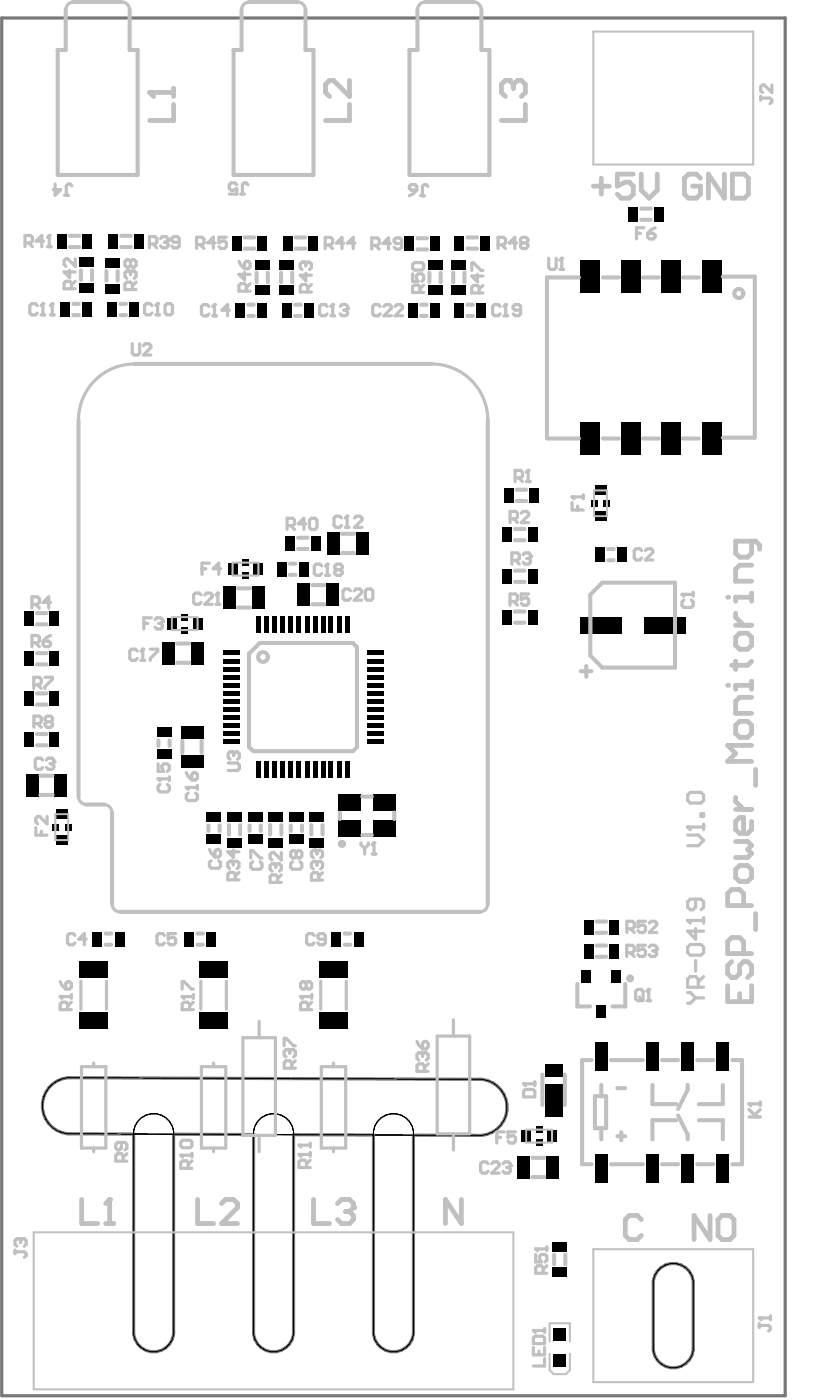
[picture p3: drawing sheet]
<svg xmlns="http://www.w3.org/2000/svg" width="174mm" height="291mm" viewBox="0 0 174 291" stroke-linecap="round" stroke-linejoin="round" font-family="sans-serif">
<path d="M10.1 225.9a5.7 5.7 0 0 1 4.6-2.1l84.8 .3a5.8 5.8 0 0 1 5.8 5.9 5.8 5.8 0 0 1-5.9 5.8l-84.8-.4a5.8 5.8 0 0 1-5.3-3.3 5.8 5.8 0 0 1 .8-6.2zM29.3 232.1a4.2 4.2 0 0 1 4.4-.4 4.2 4.2 0 0 1 2.3 3.7v41.1a4.2 4.2 0 0 1-4.1 4.2 4.2 4.2 0 0 1-4.2-4.2v-41.1a4 4 0 0 1 1.6-3.3zM54.2 232.1a4.2 4.2 0 0 1 4.4-.4 4.2 4.2 0 0 1 2.3 3.7v41.1a4.2 4.2 0 0 1-4.1 4.2 4.2 4.2 0 0 1-4.2-4.2v-41.1a4 4 0 0 1 1.6-3.3zM79.1 232.1a4.2 4.2 0 0 1 4.4-.4 4.2 4.2 0 0 1 2.3 3.7v41.1a4.2 4.2 0 0 1-4.1 4.2 4.2 4.2 0 0 1-4.2-4.2v-41.1a4 4 0 0 1 1.6-3.3zM137.2 263.2a4.2 4.2 0 0 1 4.4-.4 4.2 4.2 0 0 1 2.3 3.7v13.3a4.2 4.2 0 0 1-4.1 4.2 4.2 4.2 0 0 1-4.2-4.2v-13.3a4 4 0 0 1 1.6-3.3z" fill="none" stroke="#000" stroke-width=".21"/>
<g fill="#000">
<path d="M11.8 48.6h2v3h-2z" fill-rule="evenodd"/>
<path d="M16.5 53.5h2.9v2h-2.9z" fill-rule="evenodd"/>
<path d="M17.1 48.6h2v3h-2z" fill-rule="evenodd"/>
<path d="M21.8 53.6h3v2h-3z" fill-rule="evenodd"/>
<path d="M22.5 48.6h2v3h-2z" fill-rule="evenodd"/>
<path d="M27.8 48.6h2v3h-2z" fill-rule="evenodd"/>
<path d="M48.1 49h2v3h-2z" fill-rule="evenodd"/>
<path d="M52.9 54h3v2h-3z" fill-rule="evenodd"/>
<path d="M53.4 49h2v3h-2z" fill-rule="evenodd"/>
<path d="M58 53.9h3v2h-3z" fill-rule="evenodd"/>
<path d="M58.7 49h2v3h-2z" fill-rule="evenodd"/>
<path d="M64.1 49h2v3h-2z" fill-rule="evenodd"/>
<path d="M84 49.1h2v3h-2z" fill-rule="evenodd"/>
<path d="M88.8 54h3v2h-3z" fill-rule="evenodd"/>
<path d="M89.3 49.1h2v3h-2z" fill-rule="evenodd"/>
<path d="M93.8 54h3v2h-3z" fill-rule="evenodd"/>
<path d="M94.4 49h2v3h-2z" fill-rule="evenodd"/>
<path d="M99.7 49h2v3h-2z" fill-rule="evenodd"/>
<path d="M120.5 54.1h4v6.7h-4z" fill-rule="evenodd"/>
<path d="M130.5 43h2v3h-2z" fill-rule="evenodd"/>
<path d="M128.9 54.1h4v6.7h-4z" fill-rule="evenodd"/>
<path d="M135.8 43h2v3h-2z" fill-rule="evenodd"/>
<path d="M137.4 54.1h3.9v6.7h-3.9z" fill-rule="evenodd"/>
<path d="M145.8 54.1h4v6.7h-4z" fill-rule="evenodd"/>
<path d="M12.5 62.8h2v3h-2z" fill-rule="evenodd"/>
<path d="M16.5 58.8h2.9v2h-2.9z" fill-rule="evenodd"/>
<path d="M17.1 62.8h2v3h-2z" fill-rule="evenodd"/>
<path d="M21.8 58.9h3v2h-3z" fill-rule="evenodd"/>
<path d="M22.3 62.8h2v3h-2z" fill-rule="evenodd"/>
<path d="M26.9 62.8h2v3h-2z" fill-rule="evenodd"/>
<path d="M48.8 62.9h2v3h-2z" fill-rule="evenodd"/>
<path d="M52.9 59.3h3v2h-3z" fill-rule="evenodd"/>
<path d="M53.4 62.9h2v3h-2z" fill-rule="evenodd"/>
<path d="M58 59.3h3v2h-3z" fill-rule="evenodd"/>
<path d="M58.5 62.9h2v3h-2z" fill-rule="evenodd"/>
<path d="M63.2 62.9h2v3h-2z" fill-rule="evenodd"/>
<path d="M84.7 62.9h2v3h-2z" fill-rule="evenodd"/>
<path d="M88.8 59.3h3v2h-3z" fill-rule="evenodd"/>
<path d="M89.3 62.9h2v3h-2z" fill-rule="evenodd"/>
<path d="M93.8 59.3h3v2h-3z" fill-rule="evenodd"/>
<path d="M94.3 62.9h2v3h-2z" fill-rule="evenodd"/>
<path d="M99 62.9h1.9v3h-1.9z" fill-rule="evenodd"/>
<path d="M120.5 87.7h4v6.7h-4z" fill-rule="evenodd"/>
<path d="M128.9 87.7h4v6.7h-4z" fill-rule="evenodd"/>
<path d="M137.4 87.7h3.9v6.7h-3.9z" fill-rule="evenodd"/>
<path d="M145.8 87.7h4v6.7h-4z" fill-rule="evenodd"/>
<path d="M47.3 117h2v2.3h-2z" fill-rule="evenodd"/>
<path d="M50.3 116.2h1.3v1.3h-1.3z" fill-rule="evenodd"/>
<path d="M52.6 117h2v2.3h-2z" fill-rule="evenodd"/>
<path d="M57.5 116.7h1.9v3h-1.9z" fill-rule="evenodd"/>
<path d="M59.2 111.3h2v3h-2z" fill-rule="evenodd"/>
<path d="M62.1 116.7h2v3h-2z" fill-rule="evenodd"/>
<path d="M64.5 111.3h2v3h-2z" fill-rule="evenodd"/>
<path d="M67.9 110.5h2.7v4.7h-2.7z" fill-rule="evenodd"/>
<path d="M73.9 110.5h2.7v4.7h-2.7z" fill-rule="evenodd"/>
<path d="M104.3 109.5h2v3h-2z" fill-rule="evenodd"/>
<path d="M104.3 118.2h2v3h-2z" fill-rule="evenodd"/>
<path d="M104.6 101.4h2v3h-2z" fill-rule="evenodd"/>
<path d="M109.6 109.5h2v3h-2z" fill-rule="evenodd"/>
<path d="M109.6 118.2h2v3h-2z" fill-rule="evenodd"/>
<path d="M109.9 101.4h2v3h-2z" fill-rule="evenodd"/>
<path d="M122.7 103.9h1.3v1.3h-1.3z" fill-rule="evenodd"/>
<path d="M123.5 100.8h2.3v2h-2.3z" fill-rule="evenodd"/>
<path d="M123.5 106.2h2.3v2h-2.3z" fill-rule="evenodd"/>
<path d="M125.3 103.9h1.4v1.3h-1.4z" fill-rule="evenodd"/>
<path d="M123.5 113.7h2v3h-2z" fill-rule="evenodd"/>
<path d="M128.2 113.7h2v3h-2z" fill-rule="evenodd"/>
<path d="M5 135.3h2v3h-2z" fill-rule="evenodd"/>
<path d="M5 127h2v3h-2z" fill-rule="evenodd"/>
<path d="M10.3 135.3h2v3h-2z" fill-rule="evenodd"/>
<path d="M10.3 127h2v3h-2z" fill-rule="evenodd"/>
<path d="M33.7 133.3h2.7v4.6h-2.7z" fill-rule="evenodd"/>
<path d="M34.7 128.3h2v2.3h-2z" fill-rule="evenodd"/>
<path d="M37.7 130.2h1.3v1.3h-1.3z" fill-rule="evenodd"/>
<path d="M37.7 127.5h1.3v1.3h-1.3z" fill-rule="evenodd"/>
<path d="M39.7 133.3h2.7v4.6h-2.7z" fill-rule="evenodd"/>
<path d="M40 128.3h2v2.3h-2z" fill-rule="evenodd"/>
<path d="M46.3 121.8h2.7v4.7h-2.7z" fill-rule="evenodd"/>
<path d="M46.3 138.5h3.3v.8h-3.3z" fill-rule="evenodd"/>
<path d="M46.3 135.2h3.3v.8h-3.3z" fill-rule="evenodd"/>
<path d="M46.3 136.8h3.3v.9h-3.3z" fill-rule="evenodd"/>
<path d="M50.3 118.8h1.3v1.4h-1.3z" fill-rule="evenodd"/>
<path d="M52.3 121.8h2.7v4.7h-2.7z" fill-rule="evenodd"/>
<path d="M53.3 128.1h.9v3.4h-.9z" fill-rule="evenodd"/>
<path d="M55 128.1h.9v3.4h-.9z" fill-rule="evenodd"/>
<path d="M56.7 128.1h.8v3.4h-.8z" fill-rule="evenodd"/>
<path d="M58.3 128.1h.9v3.4h-.9z" fill-rule="evenodd"/>
<path d="M60 128.1h.8v3.4h-.8z" fill-rule="evenodd"/>
<path d="M61.6 128.1h.9v3.4h-.9z" fill-rule="evenodd"/>
<path d="M63.3 128.1h.9v3.4h-.9z" fill-rule="evenodd"/>
<path d="M61.8 121.2h2.6v4.6h-2.6z" fill-rule="evenodd"/>
<path d="M65 128.1h.8v3.4h-.8z" fill-rule="evenodd"/>
<path d="M66.7 128.1h.8v3.4h-.8z" fill-rule="evenodd"/>
<path d="M68.3 128.1h.8v3.4h-.8z" fill-rule="evenodd"/>
<path d="M67.7 121.2h2.7v4.6h-2.7z" fill-rule="evenodd"/>
<path d="M70 128.1h.8v3.4h-.8z" fill-rule="evenodd"/>
<path d="M71.7 128.1h.8v3.4h-.8z" fill-rule="evenodd"/>
<path d="M76.2 135.2h3.4v.8h-3.4z" fill-rule="evenodd"/>
<path d="M76.2 136.8h3.4v.9h-3.4z" fill-rule="evenodd"/>
<path d="M76.2 138.5h3.4v.8h-3.4z" fill-rule="evenodd"/>
<path d="M104.3 126.6h2v3h-2z" fill-rule="evenodd"/>
<path d="M109.6 126.6h2v3h-2z" fill-rule="evenodd"/>
<path d="M120.4 128.1h8.6v3.4h-8.6z" fill-rule="evenodd"/>
<path d="M133.7 128.1h8.6v3.4h-8.6z" fill-rule="evenodd"/>
<path d="M5 143.6h2v3h-2z" fill-rule="evenodd"/>
<path d="M5 152.1h2v3h-2z" fill-rule="evenodd"/>
<path d="M10.3 143.6h2v3h-2z" fill-rule="evenodd"/>
<path d="M10.3 152.1h2v3h-2z" fill-rule="evenodd"/>
<path d="M32.6 155.6h2.9v2h-2.9z" fill-rule="evenodd"/>
<path d="M32.6 151h2.9v2h-2.9z" fill-rule="evenodd"/>
<path d="M37.5 150.8h4.7v2.6h-4.7z" fill-rule="evenodd"/>
<path d="M37.5 156.7h4.7v2.7h-4.7z" fill-rule="evenodd"/>
<path d="M46.3 148.5h3.3v.9h-3.3z" fill-rule="evenodd"/>
<path d="M46.3 150.1h3.3v.9h-3.3z" fill-rule="evenodd"/>
<path d="M46.3 151.8h3.3v.9h-3.3z" fill-rule="evenodd"/>
<path d="M46.3 153.5h3.3v.9h-3.3z" fill-rule="evenodd"/>
<path d="M46.3 141.8h3.3v.9h-3.3z" fill-rule="evenodd"/>
<path d="M46.3 143.5h3.3v.8h-3.3z" fill-rule="evenodd"/>
<path d="M46.3 146.8h3.3v.9h-3.3z" fill-rule="evenodd"/>
<path d="M46.3 145.2h3.3v.8h-3.3z" fill-rule="evenodd"/>
<path d="M46.3 140.2h3.3v.8h-3.3z" fill-rule="evenodd"/>
<path d="M53.3 158.1h.9v3.4h-.9z" fill-rule="evenodd"/>
<path d="M55 158.1h.9v3.4h-.9z" fill-rule="evenodd"/>
<path d="M56.7 158.1h.8v3.4h-.8z" fill-rule="evenodd"/>
<path d="M58.3 158.1h.9v3.4h-.9z" fill-rule="evenodd"/>
<path d="M60 158.1h.8v3.4h-.8z" fill-rule="evenodd"/>
<path d="M61.6 158.1h.9v3.4h-.9z" fill-rule="evenodd"/>
<path d="M63.3 158.1h.9v3.4h-.9z" fill-rule="evenodd"/>
<path d="M65 158.1h.8v3.4h-.8z" fill-rule="evenodd"/>
<path d="M66.7 158.1h.8v3.4h-.8z" fill-rule="evenodd"/>
<path d="M68.3 158.1h.8v3.4h-.8z" fill-rule="evenodd"/>
<path d="M70 158.1h.8v3.4h-.8z" fill-rule="evenodd"/>
<path d="M71.7 158.1h.8v3.4h-.8z" fill-rule="evenodd"/>
<path d="M76.2 151.8h3.4v.9h-3.4z" fill-rule="evenodd"/>
<path d="M76.2 153.5h3.4v.9h-3.4z" fill-rule="evenodd"/>
<path d="M76.2 148.5h3.4v.9h-3.4z" fill-rule="evenodd"/>
<path d="M76.2 150.1h3.4v.9h-3.4z" fill-rule="evenodd"/>
<path d="M76.2 141.8h3.4v.9h-3.4z" fill-rule="evenodd"/>
<path d="M76.2 146.8h3.4v.9h-3.4z" fill-rule="evenodd"/>
<path d="M76.2 143.5h3.4v.8h-3.4z" fill-rule="evenodd"/>
<path d="M76.2 145.2h3.4v.8h-3.4z" fill-rule="evenodd"/>
<path d="M76.2 140.2h3.4v.8h-3.4z" fill-rule="evenodd"/>
<path d="M5.3 160.7h2.7v4.7h-2.7z" fill-rule="evenodd"/>
<path d="M11.3 160.7h2.7v4.7h-2.7z" fill-rule="evenodd"/>
<path d="M10.8 171.1h1.3v1.3h-1.3z" fill-rule="evenodd"/>
<path d="M11.6 168.1h2.4v2h-2.4z" fill-rule="evenodd"/>
<path d="M11.6 173.4h2.4v2h-2.4z" fill-rule="evenodd"/>
<path d="M13.5 171.1h1.3v1.3h-1.3z" fill-rule="evenodd"/>
<path d="M42.9 168.6h3v2h-3z" fill-rule="evenodd"/>
<path d="M42.9 173.3h3v2h-3z" fill-rule="evenodd"/>
<path d="M47.2 168.6h3v2h-3z" fill-rule="evenodd"/>
<path d="M47.2 174h3v2h-3z" fill-rule="evenodd"/>
<path d="M51.5 168.6h3v2h-3z" fill-rule="evenodd"/>
<path d="M51.5 173.3h3v2h-3z" fill-rule="evenodd"/>
<path d="M55.8 168.6h2.9v2h-2.9z" fill-rule="evenodd"/>
<path d="M55.8 174h2.9v2h-2.9z" fill-rule="evenodd"/>
<path d="M60 168.6h3v2h-3z" fill-rule="evenodd"/>
<path d="M60 173.3h3v2h-3z" fill-rule="evenodd"/>
<path d="M64.3 168.6h3v2h-3z" fill-rule="evenodd"/>
<path d="M64.3 174h3v2h-3z" fill-rule="evenodd"/>
<path d="M70.2 170.4h4.7v3.3h-4.7z" fill-rule="evenodd"/>
<path d="M70.2 165.1h4.7v3.3h-4.7z" fill-rule="evenodd"/>
<path d="M77.5 170.4h4.7v3.3h-4.7z" fill-rule="evenodd"/>
<path d="M77.5 165.1h4.7v3.3h-4.7z" fill-rule="evenodd"/>
<path d="M19.2 193.5h2v3h-2z" fill-rule="evenodd"/>
<path d="M16.5 199.7h5.9v3.4h-5.9z" fill-rule="evenodd"/>
<path d="M23.8 193.5h2v3h-2z" fill-rule="evenodd"/>
<path d="M38.2 193.5h2v3h-2z" fill-rule="evenodd"/>
<path d="M42.9 193.5h2v3h-2z" fill-rule="evenodd"/>
<path d="M41.4 199.7h5.9v3.4h-5.9z" fill-rule="evenodd"/>
<path d="M68.8 193.5h2v3h-2z" fill-rule="evenodd"/>
<path d="M66.3 199.7h5.9v3.4h-5.9z" fill-rule="evenodd"/>
<path d="M73.5 193.5h2v3h-2z" fill-rule="evenodd"/>
<path d="M121.2 196h2v3h-2z" fill-rule="evenodd"/>
<path d="M121.2 191h2v3h-2z" fill-rule="evenodd"/>
<path d="M126.5 196h2v3h-2z" fill-rule="evenodd"/>
<path d="M126.5 191h2v3h-2z" fill-rule="evenodd"/>
<path d="M16.5 210.2h5.9v3.3h-5.9z" fill-rule="evenodd"/>
<path d="M41.4 210.2h5.9v3.3h-5.9z" fill-rule="evenodd"/>
<path d="M66.3 210.2h5.9v3.3h-5.9z" fill-rule="evenodd"/>
<path d="M120.7 201.4h2v2.7h-2z" fill-rule="evenodd"/>
<path d="M123.5 216.3h2.7v6h-2.7z" fill-rule="evenodd"/>
<path d="M123.8 208.6h2v2.7h-2z" fill-rule="evenodd"/>
<path d="M127 201.4h2v2.7h-2z" fill-rule="evenodd"/>
<path d="M134.1 216.3h2.7v6h-2.7z" fill-rule="evenodd"/>
<path d="M141.4 216.3h2.7v6h-2.7z" fill-rule="evenodd"/>
<path d="M148.7 216.3h2.7v6h-2.7z" fill-rule="evenodd"/>
<path d="M108.3 234.8h2v2.3h-2z" fill-rule="evenodd"/>
<path d="M111.3 236.6h1.3v1.3h-1.3z" fill-rule="evenodd"/>
<path d="M111.3 233.9h1.3v1.3h-1.3z" fill-rule="evenodd"/>
<path d="M113.6 234.8h2v2.3h-2z" fill-rule="evenodd"/>
<path d="M113.1 220.9h3.7v2.7h-3.7z" fill-rule="evenodd"/>
<path d="M113.1 225.3h3.7v6.6h-3.7z" fill-rule="evenodd"/>
<path d="M123.5 239.6h2.7v6h-2.7z" fill-rule="evenodd"/>
<path d="M134.1 239.6h2.7v6h-2.7z" fill-rule="evenodd"/>
<path d="M141.4 239.6h2.7v6h-2.7z" fill-rule="evenodd"/>
<path d="M148.7 239.6h2.7v6h-2.7z" fill-rule="evenodd"/>
<path d="M107.5 240.1h2.6v4.6h-2.6z" fill-rule="evenodd"/>
<path d="M113.4 240.1h2.7v4.6h-2.7z" fill-rule="evenodd"/>
<path d="M114.7 257.9h3v2h-3z" fill-rule="evenodd"/>
<path d="M114.9 275.8h2.6v2.7h-2.6z" fill-rule="evenodd"/>
<path d="M114.7 263.2h3v2h-3z" fill-rule="evenodd"/>
<path d="M114.9 281.2h2.6v2.6h-2.6z" fill-rule="evenodd"/>
</g>
<path d="M8.8 230.1a5.8 5.8 0 0 0 4.1 5.1M13 224a5.8 5.8 0 0 0-3.9 3.9M99.5 224.1l1.7 .2M28.6 279.1a4.2 4.2 0 0 0 4.9 1.3M36 277l-.2 1.1-.6 1M52.6 277l.3 1.1 .6 1 .7 .7M60.9 277a4.2 4.2 0 0 1-5.7 3.4M77.5 277a4.2 4.2 0 0 0 3.6 3.7M85.8 277a4.2 4.2 0 0 1-3.6 3.7" fill="none" stroke="#787878" stroke-width=".66"/>
<circle cx="99.5" cy="224.1" r=".33" fill="#787878"/>
<path d="M.4 3.7h162.6v286.1h-162.6zM9.1 227.9l-.3 1.1v1.1M12.9 235.2l1.1 .2 13.7 .1v41.5l.3 1.1 .6 1M13 224l1.1-.2 85.4 .3M101.2 224.3a5.9 5.9 0 0 1 4.1 6.2 5.9 5.9 0 0 1-5.3 5.3l-14.2-.1v41.3M35.2 279.1l-.8 .7-.9 .6M36 277v-41.5l16.6 .1v41.4M54.2 279.8l1 .6M60.9 277v-41.4l16.6 .1v41.3M137.2 263.2a4.2 4.2 0 0 1 6.7 2.8v14.4a4.2 4.2 0 0 1-4.1 3.6 4.2 4.2 0 0 1-4.2-3.6v-14.4l.3-1.1 .6-.9zM81.1 280.7h1.1" fill="none" stroke="#787878" stroke-width=".66"/>
<path d="M10.1 225.9a5.7 5.7 0 0 1 4.6-2.1l84.8 .3a5.8 5.8 0 0 1 5.8 5.9 5.8 5.8 0 0 1-5.9 5.8l-84.8-.4a5.8 5.8 0 0 1-5.3-3.3 5.8 5.8 0 0 1 .8-6.2zM29.3 232.1a4.2 4.2 0 0 1 4.4-.4 4.2 4.2 0 0 1 2.3 3.7v41.1a4.2 4.2 0 0 1-4.1 4.2 4.2 4.2 0 0 1-4.2-4.2v-41.1a4 4 0 0 1 1.6-3.3zM54.2 232.1a4.2 4.2 0 0 1 4.4-.4 4.2 4.2 0 0 1 2.3 3.7v41.1a4.2 4.2 0 0 1-4.1 4.2 4.2 4.2 0 0 1-4.2-4.2v-41.1a4 4 0 0 1 1.6-3.3zM79.1 232.1a4.2 4.2 0 0 1 4.4-.4 4.2 4.2 0 0 1 2.3 3.7v41.1a4.2 4.2 0 0 1-4.1 4.2 4.2 4.2 0 0 1-4.2-4.2v-41.1a4 4 0 0 1 1.6-3.3zM137.2 263.2a4.2 4.2 0 0 1 4.4-.4 4.2 4.2 0 0 1 2.3 3.7v13.3a4.2 4.2 0 0 1-4.1 4.2 4.2 4.2 0 0 1-4.2-4.2v-13.3a4 4 0 0 1 1.6-3.3z" fill="none" stroke="#000" stroke-width=".21"/>
<path d="M123.2 6.6h33.2v27.6h-33.2zM48.3 116.8h5.3v2.7h-5.3zM123.3 101.8h2.7v5.4h-2.7zM35.7 128.1h5.3v2.7h-5.3zM11.5 169.1h2.7v5.3h-2.7zM109.3 234.6h5.3v2.6h-5.3zM7 255.9h99.6v32.6h-99.6zM123.2 259.4h33.2v27.6h-33.2zM114.1 278.6v-3.8h4.2v3.8M114.1 281.1v3.4l.8 .8h2.6l.8-.8v-3.4" fill="none" stroke="#c0c0c0" stroke-width=".42"/>
<g fill="none" stroke="#c0c0c0" stroke-width=".84">
<path d="M13.6 2.1v8.3h-1.6v25.9h16.6v-25.9h-1.7v-8.3M15.3 .4h10M50.2 2.1v8.3h-1.7v25.9h16.6v-25.9h-1.7v-8.3M51.8 .4h10M86.7 2.1v8.3h-1.7v25.9h16.6v-25.9h-1.7v-8.3M88.3 .4h10M14.5 51.3h2M14.5 49h2M16.8 56.1v2M19.1 56.1v2M22.1 56.3v2M24.4 56.3v2"/>
<path d="M25.2 51.3h2M25.2 49h2M50.8 49.3h2M50.8 51.6h2M53.3 56.6v2M55.6 56.6v2M58.4 56.6v2M60.7 56.6v2M61.4 49.3h2M61.4 51.6h2M86.7 49.5h2M86.7 51.8h2"/>
<path d="M89.2 56.6v2M91.5 56.6v2M94.1 56.6v2M96.4 56.6v2M97.1 49.3h1.9M97.1 51.6h1.9M120.2 57.6h-6.6v33.3M125.2 57.6h3.3M133.1 45.6h2M133.1 43.3h2M133.5 57.6h3.3M141.8 57.6h3.3"/>
<path d="M150.1 57.4h6.6v33.5h-6.6M15.2 65.4h1.2M15.2 63.1h1.2M25 65.4h1.2M25 63.1h1.2M27.9 75.6h61.8M51.5 65.6h1.2M51.5 63.3h1.2M61.3 65.6h1.1M61.3 63.3h1.1M87.4 65.6h1.2M87.4 63.3h1.2"/>
<path d="M97 65.6h1.2M97 63.3h1.2M16.3 87.2v78.2M101.3 87.2v100.5M113.6 91h6.6M125.2 91h3.3M133.5 91h3.3M141.8 91h3.3M60.2 119.4h1.2M60.2 117h1.2M61.9 114h2M61.9 111.7h2"/>
<path d="M71 114.8h2.5M71 110.8h2.5M106.9 118.5h2M106.9 112.2h2M106.9 109.8h2M107.2 104h2M107.2 101.7h2M126.3 116.3h1.1M126.3 114h1.1M7.7 137.9h2M7.7 135.6h2M7.7 129.6h2"/>
<path d="M7.7 127.3h2M36.8 137.6h2.5M36.8 133.6h2.5M49.4 126.2h2.5M49.4 122.2h2.5M53.9 133.5h19.4l.8 .9v20.7l-.8 .9h-20.7l-.9-.9v-19.4zM64.8 121.5h2.5M64.8 125.5h2.5M106.9 129.3h2M106.9 127h2M106.9 120.8h2M120.6 139.4h2.2"/>
<path d="M121.7 138.3v2.2M125 121h15.1v17.6h-15.1l-2.4-2.5v-12.6zM7.7 152.4h2M7.7 146.3h2M7.7 144h2M7.7 154.7h2M32.9 153.7v1.2M35.2 153.7v1.2M37.9 153.8v2.5M41.9 153.8v2.5M8.4 165.1h2.5M8.4 161.1h2.5"/>
<path d="M18 167.1h3.6M23.3 168.7v19M43.3 171.4v1.1M45.6 171.4v1.1M47.5 171.3v2M49.9 171.3v2M51.8 171.4v1.1M54.1 171.4v1.1M56.1 171.3v2M58.4 171.3v2M60.4 171.4v1.1M62.7 171.4v1.1"/>
<path d="M64.6 171.3v2M67 171.3v2M70.6 168.7v1.4M75.2 173.4h2M75.2 165.4h2M81.9 168.7v1.4M21.9 196.2h1.2M21.9 193.8h1.2M24.9 189.3h74.7M41 196.2h1.1M41 193.8h1.1M71.6 196.2h1.1"/>
<path d="M71.6 193.8h1.1M123.8 198.7h2M123.8 196.3h2M123.8 193.7h2M123.8 191.3h2M119.9 204.3v4.7h2.6M129.8 204.3v4.7h-2.6M112.6 223.1v6.3M117.3 223.1v6.3M122.9 220.1h-2v21.6h2M123.5 227.6h2.3v6.7h-2.3zM124.8 225.3v2.3"/>
<path d="M124.8 234.3v2.3M126.8 220.1h6.7M128.2 225.9h1.6M128.2 235.9h1.6M129 235.1v1.6M135.5 225.3v4h4.9M137.5 220.1h3.3M140.4 232.6h-4.9v4M140.8 231.6l2 4v1M142.8 225.3v1l-2 4M144.8 220.1h3.3M145.1 232.6h5v4"/>
<path d="M150.1 225.3v4h-5M152.1 220.1h2v21.6h-2M110.5 244.4h2.5M110.5 240.4h2.5M126.8 241.7h6.7M137.5 241.7h3.3M144.8 241.7h3.3M115 260.5v2M117.4 260.5v2"/>
</g>
<g fill="none" stroke="#c0c0c0" stroke-width=".66">
<path d="M16.8 203.7v5.9M22.1 203.7v5.9M41.7 203.7v5.9M47 203.7v5.9M50.4 215.5h6.8v20.2h-6.8zM53.8 212.1v3.4M66.6 203.7v5.9M71.9 203.7v5.9M90.8 215.1h6.7v20.3h-6.7zM94.1 211.8v3.3M16.9 221.5h5.1v16.9h-5.1zM19.4 220.7v.8"/>
<path d="M19.4 238.4v.7M41.8 221.5h5.1v16.9h-5.1zM44.3 220.7v.8M44.3 238.4v.7M53.8 235.7v3.4M66.7 221.5h5.1v16.9h-5.1zM69.2 220.7v.8M69.2 238.4v.7M94.1 235.4v3.4M3.1 259.5v.8M3.1 259.9h1.9l.4 .4v.4l-.4 .4M3.9 257.2h-.4l-.4 .4v.8l.4 .4"/>
</g>
<circle cx="3.9" cy="257.2" r=".33" fill="#c0c0c0"/>
<path d="M29.9 129.4h.7M31.4 128.3h-1.5v2.3M32.2 128.7l.4-.4h.8l.3 .4v.4M25.2 237.2v1.2l-.4 .4h-.4l-.4-.4v-.8l.4-.4h1.6l.3 .4v.8l-.3 .4M26.3 239.5l-.7 .8M3.9 257.2l.4 .4M4.3 257.6v.4M4.3 257.6l.4-.4h.3l.4 .4v.8l-.4 .4M25.6 241.1v-1.2l-.4-.4h-.8l-.4 .4v1.2h2.3" fill="none" stroke="#c0c0c0" stroke-width=".66"/>
<circle cx="33.7" cy="129.1" r=".33" fill="#c0c0c0"/>
<g fill="none" stroke="#c0c0c0" stroke-width=".66">
<path d="M41.9 118.1h.8M43.5 116.9h-1.6v2.4M45.8 118.1h-1.5l1.1-1.2v2.4M118.8 104.3v1.6h2.3M118.8 103.2h2.3M119.9 105.1v.8M121.1 102.8v.8M33 129.4h.4M33.4 129.4l.3 .4v.4l-.3 .4h-.8l-.4-.4M33.7 129.1l-.3 .3M43.5 176.4l.4 .8 .7 .7M43.9 178.7l-.4 .4v.8l.4 .4h1.5l.4-.4v-.8l-.4-.4"/>
<path d="M45 176.4h.4l.4 .4v.7l-.4 .4h-.8v-1.1z"/>
</g>
<circle cx="118.8" cy="103.2" r=".33" fill="#c0c0c0"/>
<path d="M118.8 103.2l.4 .4M37.5 239.9h2.3M39.8 239.5v.8M39.1 242.6v-1.2l-.4-.4h-.8l-.4 .4v1.2h2.3M39.8 241l-.7 .8" fill="none" stroke="#c0c0c0" stroke-width=".66"/>
<circle cx="37.5" cy="239.9" r=".33" fill="#c0c0c0"/>
<g fill="none" stroke="#c0c0c0" stroke-width=".66">
<path d="M49.6 54.2l.4 .8 .8 .8M50.8 56.6v1.5l-1.2-1.1h2.3M51.2 54.2h.3l.4 .4v.8l-.4 .4h-.7v-1.2zM51.9 58.9l-.7 .8M63.1 54.4h-.4l-.4 .4v.8l.4 .4M63.5 56.7v1.6l-1.2-1.2h2.4M64.7 59.1l-.8 .8M51.2 60.5v-1.2l-.4-.4h-.8l-.4 .4v1.2h2.3M63.9 60.6v-1.1l-.4-.4h-.8l-.4 .4v1.1h2.4M65.2 194.2l-.4-.4h-.8l-.3 .4v1.6l.3 .4h.8l.4-.4M67.5 195h-1.1l-.4-.4v-.4l.4-.4h.7l.4 .4v1.6l-.4 .4h-.7l-.4-.4M37.5 239.9l.4 .4"/>
<path d="M37.9 236.8h1.6l.3 .3v.8l-.3 .4h-1.6l-.4-.4v-.8z"/>
</g>
<circle cx="63.1" cy="54.4" r=".33" fill="#c0c0c0"/>
<g fill="none" stroke="#c0c0c0" stroke-width=".66">
<path d="M63.1 54.4l.4 .4M63.5 54.8v.4M63.5 54.8l.4-.4h.4l.4 .4v.8l-.4 .4M97.9 56.2v-1.6h.4l1.6 1.6h.4M99.1 56.9v1.6l-1.2-1.2h2.4M100.3 59.3l-.8 .7M99.5 60.8v-1.1l-.4-.4h-.8l-.4 .4v1.1h2.4M103.1 236.2h.8M104.7 235h-1.6v2.3M107 235h-1.5v1.2l.7-.4h.4l.4 .4v.8l-.4 .3h-.7l-.4-.3M110.7 277.8l.4-.4h1.6l.4 .4v1.2h-2.4zM110.7 279.8v1.5h2.4v-1.5"/>
<path d="M110.7 276.3h2.4M113.1 275.9v.8M111.9 280.5v.8M113.1 282.1v1.5h-2.4"/>
</g>
<circle cx="110.7" cy="276.3" r=".33" fill="#c0c0c0"/>
<path d="M110.7 276.3l.4 .4M157.6 274.8v.8M157.6 275.2h2l.4 .4v.4l-.4 .4M157.6 273.6h2.4M160 273.3v.7" fill="none" stroke="#c0c0c0" stroke-width=".66"/>
<circle cx="157.6" cy="273.6" r=".33" fill="#c0c0c0"/>
<path d="M157.9 20v.8M160.3 17.7v1.5l-1.6-1.5h-.4l-.4 .3v.8l.4 .4M157.9 20.4h2l.4 .4v.3l-.4 .4M37.8 206.9h2.3M39.4 209.6v-1.1l-.4-.4h-.8l-.4 .4v1.1h2.3M40.1 208.1l-.7 .8M40.1 206.5v.8M157.6 273.6l.4 .4" fill="none" stroke="#c0c0c0" stroke-width=".66"/>
<circle cx="37.8" cy="206.9" r=".33" fill="#c0c0c0"/>
<path d="M56.9 179.3h-.4l-.4 .4v.8l.4 .4M57.6 183.2v-1.1l-.4-.4h-.7l-.4 .4v1.1h2.3M58.4 181.7l-.8 .7M37.8 206.9l.4 .4M37.8 205.4v-1.6h.4l1.6 1.6h.3" fill="none" stroke="#c0c0c0" stroke-width=".66"/>
<circle cx="56.9" cy="179.3" r=".33" fill="#c0c0c0"/>
<path d="M56.9 179.3l.3 .4M57.2 179.7v.4M57.2 179.7l.4-.4h.4l.4 .4v.8l-.4 .4M58.4 177v1.6l-1.5-1.6h-.4l-.4 .4v.8l.4 .4M62.4 206.9h2.3M63.9 209.6v-1.1l-.3-.4h-.8l-.4 .4v1.1h2.3M64.7 208.1l-.8 .8M64.7 206.5v.8" fill="none" stroke="#c0c0c0" stroke-width=".66"/>
<circle cx="62.4" cy="206.9" r=".33" fill="#c0c0c0"/>
<path d="M65.4 178.9h-.4l-.4 .3v.8l.4 .4M66.2 182.7v-1.1l-.4-.4h-.8l-.4 .4v1.1h2.4M67 181.2l-.8 .8M62.4 206.9l.4 .4M63.6 204.2l-.4-.4h-.4l-.4 .4v.8l.4 .4h.4l.4-.4M63.6 204.2l.3-.4h.4l.4 .4v.8l-.4 .4h-.4l-.3-.4M63.6 204.2v.8" fill="none" stroke="#c0c0c0" stroke-width=".66"/>
<circle cx="65.4" cy="178.9" r=".33" fill="#c0c0c0"/>
<path d="M65.4 178.9l.4 .3M65.4 176.5h-.4l-.4 .4v.8l.4 .4M65.8 179.2v.4M65.8 179.2l.4-.3h.4l.4 .3v.8l-.4 .4" fill="none" stroke="#c0c0c0" stroke-width=".66"/>
<circle cx="65.4" cy="176.5" r=".33" fill="#c0c0c0"/>
<path d="M65.4 176.5l.4 .4M65.8 176.9v.4M65.8 176.9l.4-.4h.4l.4 .4v.8l-.4 .4M111.2 259.3h2.3M113.5 258.9v.8M111.2 260.5v1.5h1.2l-.4-.7v-.4l.4-.4h.8l.3 .4v.7l-.3 .4M112.8 264.4v-1.2l-.4-.4h-.8l-.4 .4v1.2h2.3M113.5 262.8l-.7 .8" fill="none" stroke="#c0c0c0" stroke-width=".66"/>
<circle cx="111.2" cy="259.3" r=".33" fill="#c0c0c0"/>
<path d="M31.6 63.4l-.4-.4h-.8l-.4 .4v1.6l.4 .4h.8l.4-.4M32.3 65.4h.8M32.7 63v2.4M7.4 171.8v1.6h2.4M8.6 172.6v.8M9.8 169.5v1.6l-1.6-1.6h-.4l-.4 .4v.8l.4 .4M111.2 259.3l.4 .4" fill="none" stroke="#c0c0c0" stroke-width=".66"/>
<circle cx="32.7" cy="63" r=".33" fill="#c0c0c0"/>
<path d="M32.7 63l-.4 .4M34.7 63h.7l.4 .4v1.6l-.4 .4h-.7l-.4-.4v-1.6zM47.4 158.4h1.9l.4 .4v.8l-.4 .4h-1.9M48.2 156.1h-.4l-.4 .4v.8l.4 .4M52.1 178.1v-1.5h.3l1.6 1.5h.4M52.4 178.9l-.3 .4v.8l.3 .4h1.6l.4-.4v-.8l-.4-.4M60.7 178.9l-.4 .4v.8l.4 .4h1.6l.4-.4v-.8l-.4-.4M61.5 177l-.4-.4h-.4l-.4 .4v.8l.4 .3h.4l.4-.3M61.5 177l.4-.4h.4l.4 .4v.8l-.4 .3h-.4l-.4-.3M61.5 177v.8" fill="none" stroke="#c0c0c0" stroke-width=".66"/>
<circle cx="48.2" cy="156.1" r=".33" fill="#c0c0c0"/>
<path d="M41.7 123.5l-.3-.4h-.8l-.4 .4v1.6l.4 .4h.8l.3-.4M42.5 123.5l.4-.4h.8l.4 .4v.4l-1.6 1.6h1.6M44.8 125.5h.8M45.2 123.1v2.4M48.2 156.1l.3 .4M48.5 156.5v.4M48.5 156.5l.4-.4h.4l.4 .4v.8l-.4 .4" fill="none" stroke="#c0c0c0" stroke-width=".66"/>
<circle cx="45.2" cy="123.1" r=".33" fill="#c0c0c0"/>
<path d="M43.4 63.6l-.4-.3h-.8l-.4 .3v1.6l.4 .4h.8l.4-.4M44.1 65.6h.8M44.5 63.3v2.3M45.2 123.1l-.4 .4" fill="none" stroke="#c0c0c0" stroke-width=".66"/>
<circle cx="44.5" cy="63.3" r=".33" fill="#c0c0c0"/>
<g fill="none" stroke="#c0c0c0" stroke-width=".66">
<path d="M40.8 50.8h1.2l.4-.4v-.8l-.4-.3h-1.2v2.3M41.6 50.8l.8 .8M44.7 50.4h-1.6l1.2-1.1v2.3M47 49.3h-1.5v1.1l.7-.4h.4l.4 .4v.8l-.4 .4h-.8l-.3-.4M44.5 63.3l-.4 .3M47.6 64.4h-1.5l1.1-1.1v2.3M67.9 63.6l-.4-.4h-.7l-.4 .4v1.6l.4 .4h.7l.4-.4M68.7 65.6h.8M69.1 63.2v2.4M78.9 63.6l-.4-.4h-.7l-.4 .4v1.6l.4 .4h.7l.4-.4M79.7 63.6l.4-.4h.8l.3 .4v.4l-1.5 1.6h1.5M82 63.6l.4-.4h.8l.4 .4v.4l-1.6 1.6h1.6"/>
<path d="M72.8 122.7l-.4-.4h-.8l-.4 .4v1.5l.4 .4h.8l.4-.4M73.5 122.7l.4-.4h.8l.4 .4v.4l-1.6 1.5h1.6M75.9 122.7l.3-.4h.8l.4 .4v1.5l-.4 .4h-.8l-.3-.4z"/>
</g>
<circle cx="69.1" cy="63.2" r=".33" fill="#c0c0c0"/>
<path d="M69.1 63.2l-.4 .4M70.6 63.6l.4-.4h.8l.4 .4v.4" fill="none" stroke="#c0c0c0" stroke-width=".66"/>
<circle cx="72.2" cy="64" r=".33" fill="#c0c0c0"/>
<g fill="none" stroke="#c0c0c0" stroke-width=".66">
<path d="M67.5 50.9h1.2l.4-.4v-.8l-.4-.4h-1.2v2.3M68.3 50.9l.8 .7M71.4 50.5h-1.6l1.2-1.2v2.3M73.7 50.5h-1.5l1.1-1.2v2.3M77.2 50.9h1.1l.4-.3v-.8l-.4-.4h-1.1v2.3M78 50.9l.7 .8M81.1 50.6h-1.6l1.2-1.2v2.3M83.4 50.6h-1.2l-.4-.4v-.4l.4-.4h.8l.4 .4v1.5l-.4 .4h-.8l-.4-.4M71.4 64.4h.4M71.8 64.4l.4 .4v.4l-.4 .4h-.8l-.4-.4M72.2 64l-.4 .4M108.7 225h2.3"/>
<path d="M109.1 226.2h1.5l.4 .4v1.2h-2.3v-1.2zM111 224.6v.8"/>
</g>
<circle cx="108.7" cy="225" r=".33" fill="#c0c0c0"/>
<path d="M106.3 116.3h1.1l.4-.3v-.8l-.4-.4h-1.1v2.3M107 116.3l.8 .8M108.6 115.2l.4-.4h.8l.3 .4v.4M105.9 124.9h1.2l.3-.4v-.8l-.3-.4h-1.2v2.4M106.7 124.9l.7 .8M109.8 123.3h-1.6v1.2l.8-.4h.4l.4 .4v.8l-.4 .4h-.8l-.4-.4M108.7 225l.4 .4" fill="none" stroke="#c0c0c0" stroke-width=".66"/>
<circle cx="110.1" cy="115.6" r=".33" fill="#c0c0c0"/>
<path d="M103.8 63.6l-.4-.4h-.7l-.4 .4v1.6l.4 .4h.7l.4-.4M104.6 65.6h.8M105 63.2v2.4M109.4 116h.4M109.8 116l.3 .3v.4l-.3 .4h-.8l-.4-.4M110.1 115.6l-.3 .4" fill="none" stroke="#c0c0c0" stroke-width=".66"/>
<circle cx="105" cy="63.2" r=".33" fill="#c0c0c0"/>
<path d="M103.4 50.8h1.2l.3-.4v-.7l-.3-.4h-1.2v2.3M104.2 50.8l.7 .8M107.3 50.4h-1.6l1.2-1.1v2.3M108.4 50.4l-.4-.3v-.4l.4-.4h.8l.4 .4v.4l-.4 .3M108.4 50.4l-.4 .4v.4l.4 .4h.8l.4-.4v-.4l-.4-.4M108.4 50.4h.8M105 63.2l-.4 .4M108.1 64.4h-1.2l-.4-.4v-.4l.4-.4h.8l.4 .4v1.6l-.4 .4h-.8l-.4-.4M132.4 205.4h.7l.4 .4v1.6l-.4 .4h-.7l-.4-.4v-1.6zM132.7 207l.8 .8M134.3 207.8h.8M134.7 205.4v2.4" fill="none" stroke="#c0c0c0" stroke-width=".66"/>
<circle cx="134.7" cy="205.4" r=".33" fill="#c0c0c0"/>
<path d="M130.1 197.8h1.2l.4-.4v-.7l-.4-.4h-1.2v2.3M130.9 197.8l.8 .8M134 196.3h-1.5v1.1l.7-.4h.4l.4 .4v.8l-.4 .4h-.8l-.3-.4M134.8 196.7l.4-.4h.7l.4 .4v.3M134.7 205.4l-.4 .4" fill="none" stroke="#c0c0c0" stroke-width=".66"/>
<circle cx="136.3" cy="197" r=".33" fill="#c0c0c0"/>
<path d="M141.6 123.4h2.3M142 124.6l-.4 .4v.7l.4 .4h1.5l.4-.4v-.7l-.4-.4M143.9 123v.8M130.2 192.8h1.1l.4-.3v-.8l-.4-.4h-1.1v2.3M130.9 192.8l.8 .8M134 191.3h-1.5v1.2l.7-.4h.4l.4 .4v.7l-.4 .4h-.7l-.4-.4M134.8 191.7l.4-.4h.8l.3 .4v.4l-1.5 1.5h1.5M135.5 197.4h.4M135.9 197.4l.4 .4v.4l-.4 .4h-.7l-.4-.4M136.3 197l-.4 .4" fill="none" stroke="#c0c0c0" stroke-width=".66"/>
<circle cx="141.6" cy="123.4" r=".33" fill="#c0c0c0"/>
<path d="M132.1 48.4h.8M133.7 47.3h-1.6v2.3M134.5 48.4h1.1l.4 .4v.4l-.4 .4h-.8l-.3-.4zM136 47.3l-.8 .4-.7 .7M141.6 123.4l.4 .4" fill="none" stroke="#c0c0c0" stroke-width=".66"/>
<path d="M17 249.1v4.9h3.3M21.9 254h1.7M22.8 249.1v4.9" fill="none" stroke="#c0c0c0" stroke-width="1"/>
<circle cx="22.8" cy="249.1" r=".5" fill="#c0c0c0"/>
<path d="M22.8 249.1l-.9 .8" fill="none" stroke="#c0c0c0" stroke-width="1"/>
<path d="M32.8 161.7h2.3M33.2 162.9l-.4 .4v.7l.4 .4h1.6l.3-.4v-.7l-.3-.4M35.1 161.3v.8M15.6 194.2l-.4-.4h-.8l-.4 .4v1.6l.4 .4h.8l.4-.4M17.9 195h-1.6l1.2-1.2v2.4M34.1 194.2l-.3-.4h-.8l-.4 .4v1.6l.4 .4h.8l.3-.4M36.5 193.8h-1.6v1.2l.8-.4h.4l.4 .4v.8l-.4 .4h-.8l-.4-.4" fill="none" stroke="#c0c0c0" stroke-width=".66"/>
<circle cx="32.8" cy="161.7" r=".33" fill="#c0c0c0"/>
<path d="M28.5 135.2l-.4-.4h-.8l-.4 .4v1.5l.4 .4h.8l.4-.4M29.3 137.1h.7M29.6 134.8v2.3M32.8 158.6v1.6h1.2l-.4-.8v-.4l.4-.4h.8l.3 .4v.8l-.3 .4M32.8 161.7l.4 .4" fill="none" stroke="#c0c0c0" stroke-width=".66"/>
<circle cx="29.6" cy="134.8" r=".33" fill="#c0c0c0"/>
<path d="M14.5 56.1v1.5l-1.2-1.1h2.3M14.8 60v-1.2l-.3-.4h-.8l-.4 .4v1.2h2.3M15.6 53.8v1.5l-1.5-1.5h-.4l-.4 .3v.8l.4 .4M15.6 58.4l-.8 .8M26.7 56.3h-.4l-.4 .3v.8l.4 .4M28.3 58.6l-.8 .8M27.5 71.4v1.9l.3 .4h.8l.4-.4v-1.9M27.5 60.1v-1.1l-.4-.4h-.8l-.4 .4v1.1h2.4M29.8 71.8l.4-.4h.7l.4 .4v.4l-1.5 1.5h1.5M29.6 134.8l-.3 .4M31.2 134.8h1.5v.4l-1.5 1.5v.4" fill="none" stroke="#c0c0c0" stroke-width=".66"/>
<circle cx="26.7" cy="56.3" r=".33" fill="#c0c0c0"/>
<path d="M26.7 56.3l.4 .3M27.1 54.3v.8M27.1 56.6v.4M27.1 56.6l.4-.3h.4l.4 .3v.8l-.4 .4M27.1 54.3l.4-.4h.4l.4 .4v.8l-.4 .4h-.4l-.4-.4M27.1 54.3l-.4-.4h-.4l-.4 .4v.8l.4 .4h.4l.4-.4" fill="none" stroke="#c0c0c0" stroke-width=".66"/>
<path d="M31.1 19.2h4.9M36 18.4v1.6M36 21.7v3.3h-4.9" fill="none" stroke="#c0c0c0" stroke-width="1"/>
<circle cx="31.1" cy="19.2" r=".5" fill="#c0c0c0"/>
<path d="M31.1 19.2l.8 .8M41 249.1v4.9h3.3M46 249.9l.8-.8h1.7l.8 .8v.8l-3.3 3.3h3.3" fill="none" stroke="#c0c0c0" stroke-width="1"/>
<path d="M59.8 217.9h-.4l-.4 .4v.8l.4 .4M60.6 221.8v-1.2l-.4-.4h-.8l-.4 .4v1.2h2.3M61.3 220.2l-.7 .8" fill="none" stroke="#c0c0c0" stroke-width=".66"/>
<circle cx="59.8" cy="217.9" r=".33" fill="#c0c0c0"/>
<path d="M38.7 163.5h2.3M39.1 164.7l-.4 .4v.7l.4 .4h1.5l.4-.4v-.7l-.4-.4M41 163.1v.8M59 217.1v-1.5h.4l1.5 1.5h.4M59.8 217.9l.4 .4M60.2 218.3v.4M60.2 218.3l.4-.4h.3l.4 .4v.8l-.4 .4" fill="none" stroke="#c0c0c0" stroke-width=".66"/>
<circle cx="38.7" cy="163.5" r=".33" fill="#c0c0c0"/>
<path d="M49.2 38.4l-.4-.4h-.8l-.4 .4v.7l.4 .4h.4l.8-.4v1.2h-1.6M51.5 38.4l-.4-.4h-.4l-.4 .4v1.9M49.9 40.3h.8M38.7 163.5l.4 .4M38.7 160.4l.4 .8 .7 .8M40.2 160.4h.4l.4 .4v.8l-.4 .4h-.8v-1.2zM87.3 218.6h-.3l-.4 .4v.7l.4 .4M88.1 222.5v-1.2l-.4-.4h-.7l-.4 .4v1.2h2.3M88.9 220.9l-.8 .8" fill="none" stroke="#c0c0c0" stroke-width=".66"/>
<circle cx="87.3" cy="218.6" r=".33" fill="#c0c0c0"/>
<path d="M74.9 175v.4l.8 .8M75.7 176.2v1.1M76.5 175v.4l-.8 .8M77.3 177.3h.7M77.6 175v2.3M86.6 216.2l.4 .8 .7 .8M87.3 218.6l.4 .4M87.7 219v.3M87.7 219l.4-.4h.4l.4 .4v.7l-.4 .4M88.1 216.2h.4l.4 .4v.8l-.4 .4h-.8v-1.2z" fill="none" stroke="#c0c0c0" stroke-width=".66"/>
<circle cx="77.6" cy="175" r=".33" fill="#c0c0c0"/>
<path d="M70.9 107.6l-.4-.4h-.8l-.3 .4v1.5l.3 .4h.8l.4-.4M71.7 109.5h.7M72.1 107.2v2.3M77.6 175l-.3 .4" fill="none" stroke="#c0c0c0" stroke-width=".66"/>
<circle cx="72.1" cy="107.2" r=".33" fill="#c0c0c0"/>
<g fill="none" stroke="#c0c0c0" stroke-width=".66">
<path d="M85.4 38.3h.8l.3 .4v.8h-1.1l-.4-.4v-.4zM86.5 39.5l-.7 .7-.8 .4M88.9 38.7l-.4-.4h-.4l-.4 .4v1.9M85.6 56.9v1.5h1.2l-.4-.8v-.4l.4-.3h.8l.4 .3v.8l-.4 .4M86 54.5h1.6l.4 .4v.8l-.4 .4h-1.6l-.4-.4v-.8zM87.3 40.6h.8M88 59.2l-.8 .8M87.2 60.7v-1.1l-.4-.4h-.8l-.4 .4v1.1h2.4M72.1 107.2l-.4 .4M73.6 107.6l.4-.4h.8l.4 .4v.4l-1.6 1.5h1.6M101.3 241.6l-.4-.3h-.7l-.4 .3v1.6l.4 .4h.7l.4-.4M102.1 241.6l.4-.3h.8l.4 .3v.4l-1.6 1.6h1.6"/>
<path d="M104.4 241.6l.4-.3h.8l.4 .3v.4"/>
</g>
<circle cx="106" cy="242" r=".33" fill="#c0c0c0"/>
<path d="M113.9 53.6v2l.4 .3h.8l.4-.3v-2M116.2 55.9h.8M116.6 53.6v2.3M105.9 107.7h1.2l.3-.4v-.7l-.3-.4h-1.2v2.3M106.7 107.7l.7 .8M108.2 106.6l.4-.4h.8l.4 .4v.4l-1.6 1.5h1.6M105.2 242.4h.4M105.6 242.4l.4 .4v.4l-.4 .4h-.8l-.4-.4M106 242l-.4 .4" fill="none" stroke="#c0c0c0" stroke-width=".66"/>
<circle cx="116.6" cy="53.6" r=".33" fill="#c0c0c0"/>
<path d="M116.6 53.6l-.4 .4M133.2 114.3l-.4-.4h-.7l-.4 .4v1.6l.4 .4h.7l.4-.4M134 114.3l.4-.4h.8l.3 .4v.4l-1.5 1.6h1.5M12.5 206.9h2.3M14 209.6v-1.1l-.3-.4h-.8l-.4 .4v1.1h2.3M14.8 208.1l-.8 .8M14.8 206.5v.8" fill="none" stroke="#c0c0c0" stroke-width=".66"/>
<path d="M123.2 38.7h3.3M124.8 37v3.3M131.5 36.2h-3.3v2.5l1.6-.9h.8l.9 .9v1.6l-.9 .8h-1.6l-.8-.8M133.1 36.2v3.3l1.7 1.6 1.7-1.6v-3.3M133.1 253.2l-.8-.8h-1.6l-.9 .8v3.3l.9 .9h1.6l.8-.9" fill="none" stroke="#c0c0c0" stroke-width="1"/>
<circle cx="12.5" cy="206.9" r=".33" fill="#c0c0c0"/>
<path d="M48.1 178.8h-.4l-.4 .4v.8l.4 .4M48.8 182.7v-1.2l-.3-.4h-.8l-.4 .4v1.2h2.3M49.6 181.1l-.8 .8M12.5 206.9l.4 .4M12.5 203.8l.4 .8 .8 .8M13.7 204.2l.3-.4h.4l.4 .4v.8l-.4 .4h-.7z" fill="none" stroke="#c0c0c0" stroke-width=".66"/>
<circle cx="48.1" cy="178.8" r=".33" fill="#c0c0c0"/>
<path d="M106.9 99.2h1.2l.4-.4v-.7l-.4-.4h-1.2v2.3M107.7 99.2l.8 .8M109.3 100h.7M109.6 97.7v2.3M48.1 178.8l.4 .4M48.5 176.5v1.5l-1.2-1.1h2.3M48.5 179.2v.4M48.5 179.2l.3-.4h.4l.4 .4v.8l-.4 .4" fill="none" stroke="#c0c0c0" stroke-width=".66"/>
<path d="M72.6 16.7v3.3l-3.4-3.3h-.8l-.8 .8v1.7l.8 .8M72.6 21.7v3.3h-5" fill="none" stroke="#c0c0c0" stroke-width="1"/>
<circle cx="109.6" cy="97.7" r=".33" fill="#c0c0c0"/>
<path d="M109.6 97.7l-.3 .4" fill="none" stroke="#c0c0c0" stroke-width=".66"/>
<path d="M105.8 16.7h-.9l-.8 .8v1.7l.8 .8M109.1 21.7v3.3h-5" fill="none" stroke="#c0c0c0" stroke-width="1"/>
<circle cx="105.8" cy="16.7" r=".5" fill="#c0c0c0"/>
<path d="M105.8 16.7l.8 .8M106.6 17.5v.9M106.6 17.5l.8-.8h.8l.9 .8v1.7l-.9 .8" fill="none" stroke="#c0c0c0" stroke-width="1"/>
<path d="M155.5 231.9h2.3M155.5 230.4l1.6 1.5M155.5 229.2h2.3M157.8 230.4l-1.1 1.1M157.8 228.8v.8" fill="none" stroke="#c0c0c0" stroke-width=".66"/>
<circle cx="155.5" cy="229.2" r=".33" fill="#c0c0c0"/>
<path d="M155.5 229.2l.4 .4" fill="none" stroke="#c0c0c0" stroke-width=".66"/>
<g fill="none" stroke="#c0c0c0" stroke-width="1">
<path d="M153.6 149.8h1.6l.8 .8v1.7l-.8 .8h-1.6l-.9-.8v-1.7zM156 141.5v1.6M156 142.3h-3.3v.8M156 144.8h-2.4l-.9 .8v2.5h3.3M156 154.8h-4.9l1.6 1.6-1.6 1.7h4.9M156.9 159.8v3.3M152.7 174.7h2.5l.8 .9-.8 .8 .8 .8-.8 .8h-2.5M152.7 165.6v.8l1.7 1.7M152.7 168.1h3.3M153.6 179.7h1.6l.8 .8v1.7l-.8 .8h-1.6l-.9-.8v-1.7zM156 170.6v1.6l-.8 .9h-1.6l-.9-.9v-1.6l.9-.9h.8v3.4M151.9 199.7l-.8 .8v1.7l.8 .8h.8l.9-.8v-1.7l.8-.8h.8l.8 .8v1.7l-.8 .8"/>
<path d="M154.4 188v-2.5l-.8-.8h-1.7l-.8 .8v2.5h4.9M154.4 198v-2.5l-.8-.8h-1.7l-.8 .8v2.5h4.9M156.9 189.7v3.3M151.1 204.6v3.4h4.9v-3.4M153.6 206.3v1.7"/>
</g>
<circle cx="151.1" cy="142.3" r=".5" fill="#c0c0c0"/>
<path d="M152.7 127.3v.9l1.7 1.6M152.7 137.3v1.7M152.7 129.8h3.3M153.6 131.5h1.6l.8 .8v1.7l-.8 .8h-1.6l-.9-.8v-1.7zM156 137.3l-.8 .8h-3.3M156 124h-3.3v.8M156 123.2v1.6" fill="none" stroke="#c0c0c0" stroke-width="1"/>
<circle cx="151.1" cy="124" r=".5" fill="#c0c0c0"/>
<path d="M156 117.4h-2.4l-.9 .8v2.5h3.3M156 112.4v2.5l-.8 .8h-1.6l-.9-.8v-2.5h4.2l.8 .8v.8" fill="none" stroke="#c0c0c0" stroke-width="1"/>
<path d="M8.9 157.8l-.4-.4h-.8l-.4 .4v1.6l.4 .3h.8l.4-.3M9.6 157.8l.4-.4h.8l.4 .4v.4" fill="none" stroke="#c0c0c0" stroke-width=".66"/>
<circle cx="11.2" cy="158.2" r=".33" fill="#c0c0c0"/>
<g fill="none" stroke="#c0c0c0" stroke-width=".66">
<path d="M66.8 117.5l-.4-.4h-.8l-.4 .4v1.6l.4 .4h.8l.4-.4M67.6 119.5h.7M68 117.1v2.4M6.6 125.5h1.2l.4-.4v-.8l-.4-.4h-1.2v2.4M7.4 125.5l.8 .8M10.5 125.1h-1.5l1.1-1.2v2.4M7 150.2h1.2l.4-.3v-.8l-.4-.4h-1.2v2.3M7.8 150.2l.8 .8M9.7 149.9l-.3-.4v-.4l.3-.4h.8l.4 .4v.4l-.4 .4M9.7 149.9l-.3 .3v.4l.3 .4h.8l.4-.4v-.4l-.4-.3M9.7 149.9h.8M10.4 158.6h.4"/>
<path d="M10.8 158.6l.4 .4v.4l-.4 .3h-.8l-.4-.3M11.2 158.2l-.4 .4"/>
</g>
<circle cx="68" cy="117.1" r=".33" fill="#c0c0c0"/>
<path d="M7.7 63.5l-.3-.4h-.8l-.4 .4v1.5l.4 .4h.8l.3-.4M8.5 65.4h.8M8.9 63.1v2.3M68 117.1l-.4 .4M69.9 118.3l-.4-.4v-.4l.4-.4h.8l.4 .4v.4l-.4 .4M69.9 118.3l-.4 .4v.4l.4 .4h.8l.4-.4v-.4l-.4-.4M69.9 118.3h.8" fill="none" stroke="#c0c0c0" stroke-width=".66"/>
<circle cx="8.9" cy="63.1" r=".33" fill="#c0c0c0"/>
<path d="M8.9 63.1l-.4 .4M10.5 65.4h.7M10.8 63.1v2.3" fill="none" stroke="#c0c0c0" stroke-width=".66"/>
<circle cx="10.8" cy="63.1" r=".33" fill="#c0c0c0"/>
<path d="M5.2 50.4h1.2l.3-.3v-.8l-.3-.4h-1.2v2.3M6 50.4l.7 .8M9.1 50.1h-1.6l1.2-1.2v2.3M9.8 51.2h.8M10.2 48.9v2.3M10.8 63.1l-.3 .4" fill="none" stroke="#c0c0c0" stroke-width=".66"/>
<circle cx="10.2" cy="48.9" r=".33" fill="#c0c0c0"/>
<path d="M10.2 48.9l-.4 .4M31 50.7h1.2l.4-.4v-.8l-.4-.4h-1.2v2.4M31.8 50.7l.8 .8M33.3 49.5l.4-.4h.8l.4 .4v.4" fill="none" stroke="#c0c0c0" stroke-width=".66"/>
<circle cx="34.9" cy="49.9" r=".33" fill="#c0c0c0"/>
<path d="M34.1 50.3h.4M34.5 50.3l.4 .4v.4l-.4 .4h-.8l-.4-.4M34.9 49.9l-.4 .4M37.2 50.3h-1.1l-.4-.4v-.4l.4-.4h.7l.4 .4v1.6l-.4 .4h-.7l-.4-.4" fill="none" stroke="#c0c0c0" stroke-width=".66"/>
<path d="M65.1 249.1v4.9h3.3M70.1 249.9l.8-.8h1.7l.8 .8v.8M95.8 249.1v4.9l-3.3-4.9v4.9" fill="none" stroke="#c0c0c0" stroke-width="1"/>
<circle cx="73.4" cy="250.7" r=".5" fill="#c0c0c0"/>
<path d="M71.7 251.6h.9M72.6 251.6l.8 .8v.8l-.8 .8h-1.7l-.8-.8M73.4 250.7l-.8 .9" fill="none" stroke="#c0c0c0" stroke-width="1"/>
<path d="M62.1 239.7h2.3M64.4 239.3v.8M63.6 242.4v-1.1l-.4-.4h-.7l-.4 .4v1.1h2.3M64.4 240.9l-.8 .8" fill="none" stroke="#c0c0c0" stroke-width=".66"/>
<circle cx="62.1" cy="239.7" r=".33" fill="#c0c0c0"/>
<path d="M62.1 239.7l.4 .4M62.1 237.8h2.3M64.4 237.4v.8" fill="none" stroke="#c0c0c0" stroke-width=".66"/>
<circle cx="62.1" cy="237.8" r=".33" fill="#c0c0c0"/>
<g fill="none" stroke="#c0c0c0" stroke-width=".66">
<path d="M11.4 38.2v2.3l1.2-1.1h-1.5M14.9 38.6l-.4-.4h-.3l-.4 .4v1.9M13.4 40.5h.8M59.6 109.2h1.2l.4-.4v-.8l-.4-.4h-1.2v2.3M60.4 109.2l.8 .7M63.5 108.8h-1.6l1.2-1.2v2.3M64.6 107.6h.8l.4 .4v1.5l-.4 .4h-.8l-.3-.4v-1.5zM6.6 133.5h1.2l.4-.4v-.8l-.4-.4h-1.2v2.4M7.4 133.5l.8 .8M9 133.1h1.1l.4 .4v.4l-.4 .4h-.8l-.3-.4zM10.5 131.9l-.8 .4-.7 .8M7 142.2h1.2l.4-.4v-.8l-.4-.4h-1.2v2.4"/>
<path d="M7.8 142.2l.8 .8M9.3 140.6h1.6v.4l-1.6 1.6v.4M142.8 191.1h3.3M143.3 196.1h2.2l.6 .6v1.1l-.6 .5h-2.2l-.5-.5v-1.1zM144.4 192.8v2.2l-1.6-1.7h3.3M144.4 199.4v2.3M146.1 190.6v1.1M142.8 206.1h.5l1.1 1.1M144.4 207.2l-1.1 1.1h-.5M144.4 207.2h1.7M145 205v-1.7l-.6-.5h-1.1l-.5 .5v1.7h3.3M146.1 202.8l-1.1 1.1"/>
<path d="M62.1 237.8l.4 .4"/>
</g>
<path d="M145.4 37l-.8-.8h-1.7l-.8 .8v3.3l.8 .8h1.7l.8-.8v-1.6h-1.6M150.4 36.2v4.9l-3.3-4.9v4.9M152.1 36.2h2.4l.9 .8v3.3l-.9 .8h-2.4zM147.4 252.4v5l-3.3-5v5M149.9 252.4h1.7l.8 .8v3.3l-.8 .9h-1.7l-.8-.9v-3.3z" fill="none" stroke="#c0c0c0" stroke-width="1"/>
<circle cx="142.8" cy="191.1" r=".33" fill="#c0c0c0"/>
<path d="M142.8 173.4h2.2l1.1 1.1-1.1 1.1h-2.2M142.8 171.7h3.3M146.1 171.2v1.1M142.8 191.1l.5 .6M144.4 186.7v1.7l-.5 .5h-.6l-.5-.5v-1.2l.5-.5h2.2l.6 .5v1.2l-.6 .5" fill="none" stroke="#c0c0c0" stroke-width=".66"/>
<circle cx="142.8" cy="171.7" r=".33" fill="#c0c0c0"/>
<g fill="none" stroke="#c0c0c0" stroke-width=".66">
<path d="M15.3 .4a1.66 1.66 0 0 0-1.7 1.7M25.3 .4a1.66 1.66 0 0 1 1.6 1.7M51.8 .4a1.66 1.66 0 0 0-1.6 1.7M61.8 .4a1.66 1.66 0 0 1 1.6 1.7M88.3 .4a1.66 1.66 0 0 0-1.6 1.7M98.3 .4a1.66 1.66 0 0 1 1.6 1.7M27.9 75.6a11.6 11.6 0 0 0-11.6 11.6M89.7 75.6a11.6 11.6 0 0 1 11.6 11.6M16.3 165.4a1.66 1.66 0 0 0 1.7 1.7M21.6 167.1a1.66 1.66 0 0 1 1.7 1.6M142.8 171.7l.5 .6M143.3 164.5h2.2l.6 .6v1.1l-.6 .5h-2.2l-.5-.5v-1.1z"/>
<path d="M145.5 169h.6v.5h-.6zM23.3 187.7a1.66 1.66 0 0 0 1.6 1.6M101.3 187.7a1.66 1.66 0 0 1-1.7 1.6"/>
</g>
<circle cx="130.8" cy="203.1" r=".42" fill="none" stroke="#c0c0c0" stroke-width=".83"/>
<g fill="none" stroke="#c0c0c0" stroke-width=".84">
<circle cx="153.4" cy="60.9" r=".94"/>
<circle cx="54.6" cy="136.4" r="1.01"/>
<circle cx="71" cy="175.2" r=".42"/>
</g>
</svg>
